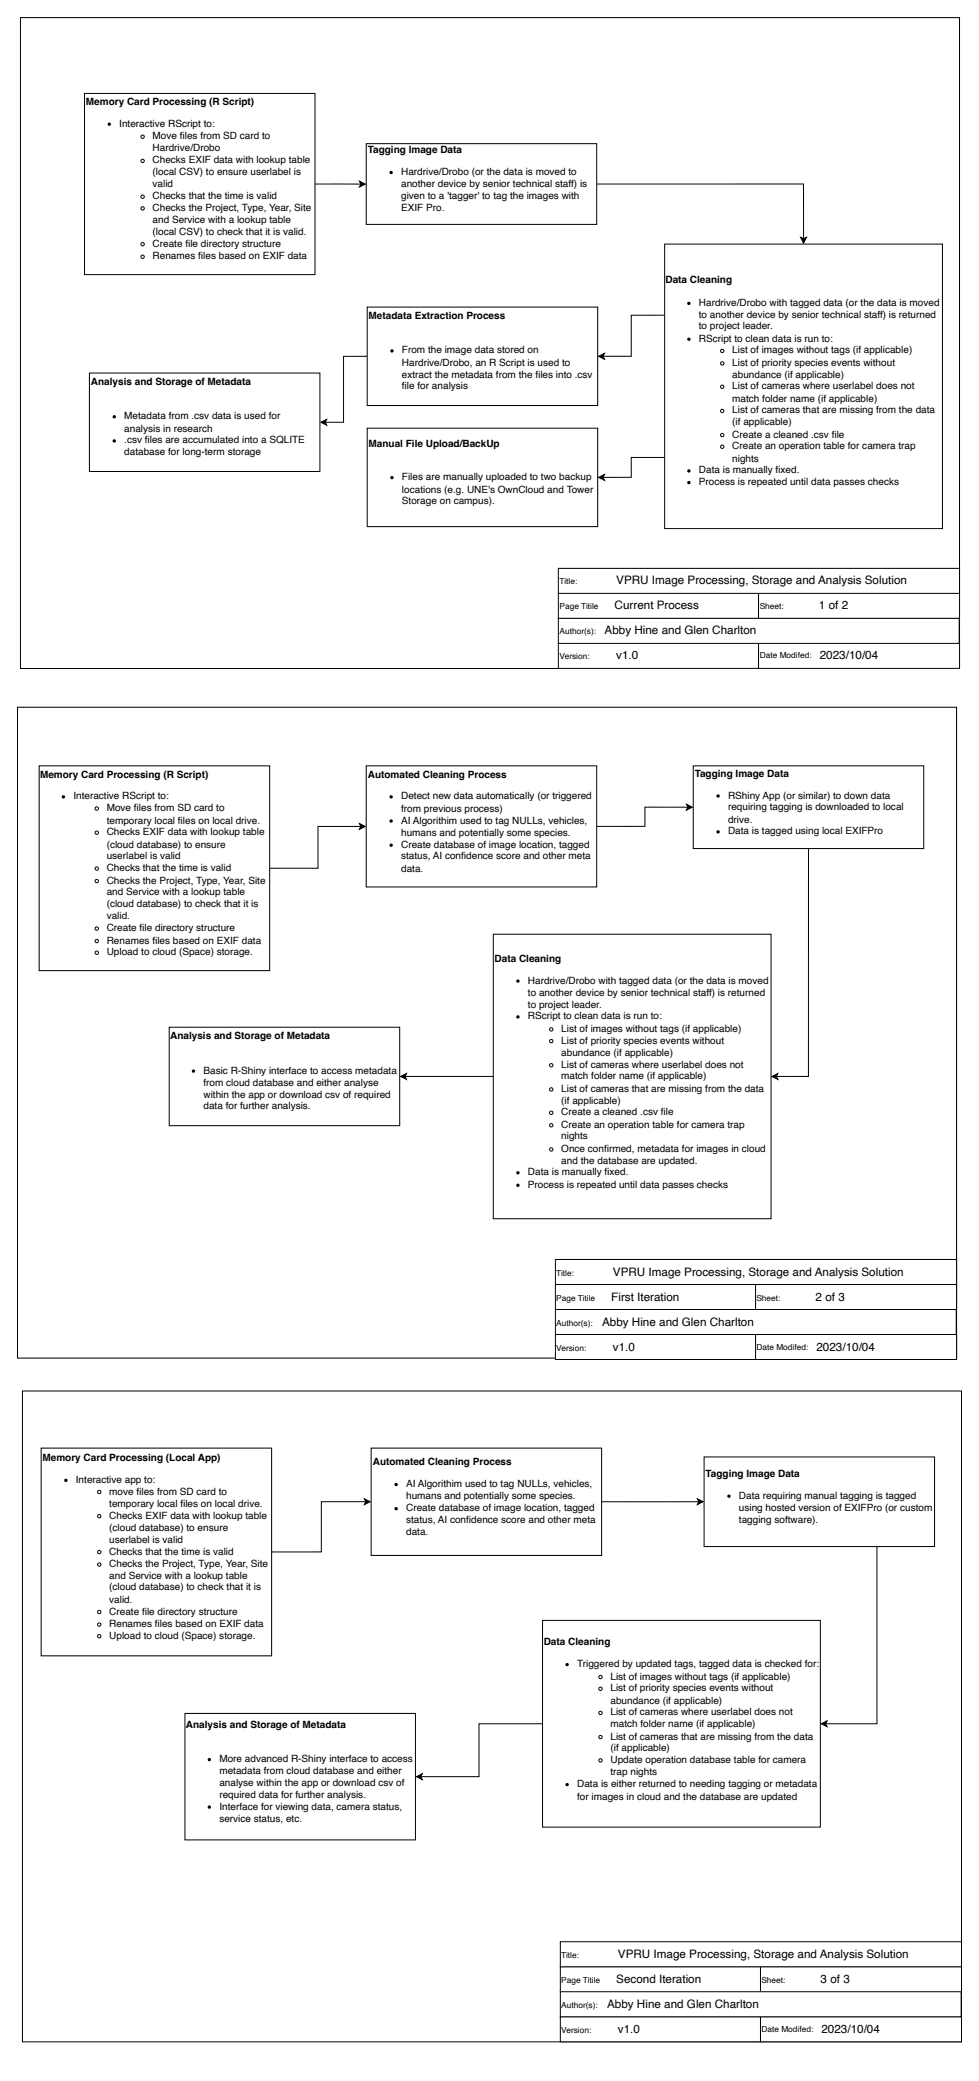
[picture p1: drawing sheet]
<svg xmlns="http://www.w3.org/2000/svg" width="292mm" height="622mm" viewBox="0 0 292 622" stroke-linecap="round" stroke-linejoin="round" font-family="sans-serif">
<defs><g id="words">
<g font-size="3.5">
<text x="184.1" y="174.6">VPRU Image Processing, Storage and Analysis Solution</text>
<text x="183.6" y="182.1">Current Process</text>
<text x="244.6" y="182.1">1 of 2</text>
<text x="180.6" y="189.6">Abby Hine and Glen Charlton</text>
<text x="184.1" y="197.1">v1.0</text>
<text x="244.9" y="197.1">2023/10/04</text>
<text x="183.1" y="381.4">VPRU Image Processing, Storage and Analysis Solution</text>
<text x="182.6" y="388.9">First Iteration</text>
<text x="243.6" y="388.9">2 of 3</text>
<text x="179.9" y="396.4">Abby Hine and Glen Charlton</text>
<text x="183.1" y="403.8">v1.0</text>
<text x="243.9" y="403.8">2023/10/04</text>
<text x="184.6" y="585.2">VPRU Image Processing, Storage and Analysis Solution</text>
<text x="184.1" y="592.7">Second Iteration</text>
<text x="245.1" y="592.7">3 of 3</text>
<text x="181.4" y="600.1">Abby Hine and Glen Charlton</text>
<text x="184.6" y="607.6">v1.0</text>
<text x="245.4" y="607.6">2023/10/04</text>
</g>
<g font-size="3">
<text x="25.7" y="31.4">Memory Card Processing (R Script)</text>
<text x="35.6" y="37.9">Interactive RScript to:</text>
<text x="45.6" y="41.6">Move fi les from SD card to</text>
<text x="45.6" y="45.1">Hardrive/Drobo</text>
<text x="109.9" y="45.8">Tagging Image Data</text>
<text x="45.6" y="48.8">Checks EXIF data with lookup table</text>
<text x="45.6" y="52.3">(local CSV) to ensure userlabel is</text>
<text x="119.8" y="52.3">Hardrive/Drobo (or the data is moved to</text>
<text x="45.6" y="55.8">valid</text>
<text x="45.6" y="59.5">Checks that the time is valid</text>
<text x="119.8" y="55.8">another device by senior technical staff) is</text>
<text x="119.8" y="59.5">given to a 'tagger' to tag the images with</text>
<text x="45.6" y="63">Checks the Project, Type, Year, Site</text>
<text x="119.8" y="63">EXIF Pro.</text>
<text x="45.6" y="66.5">and Service with a lookup table</text>
<text x="45.6" y="70.3">(local CSV) to check that it is valid.</text>
<text x="45.6" y="73.7">Create fi le directory structure</text>
<text x="45.6" y="77.5">Renames fi les based on EXIF data</text>
<text x="198.8" y="84.7">Data Cleaning</text>
<text x="110.1" y="95.4">Metadata Extraction Process</text>
<text x="208.8" y="91.4">Hardrive/Drobo with tagged data (or the data is moved</text>
<text x="208.8" y="94.9">to another device by senior technical staff) is returned</text>
<text x="208.8" y="98.4">to project leader.</text>
<text x="120.1" y="105.6">From the image data stored on</text>
<text x="208.8" y="102.1">RScript to clean data is run to:</text>
<text x="218.7" y="105.6">List of images without tags (if applicable)</text>
<text x="120.1" y="109.4">Hardrive/Drobo, an R Script is used to</text>
<text x="120.1" y="112.9">extract the metadata from the fi les into .csv</text>
<text x="218.7" y="109.4">List of priority species events without</text>
<text x="218.7" y="112.9">abundance (if applicable)</text>
<text x="27.2" y="115.1">Analysis and Storage of Metadata</text>
<text x="120.1" y="116.3">fi le for analysis</text>
<text x="218.7" y="116.3">List of cameras where userlabel does not</text>
<text x="37.1" y="125.3">Metadata from .csv data is used for</text>
<text x="218.7" y="120.1">match folder name (if applicable)</text>
<text x="218.7" y="123.6">List of cameras that are missing from the data</text>
<text x="37.1" y="129">analysis in research</text>
<text x="218.7" y="127.1">(if applicable)</text>
<text x="218.7" y="130.8">Create a cleaned .csv fi le</text>
<text x="37.1" y="132.5">.csv fi les are accumulated into a SQLITE</text>
<text x="37.1" y="136">database for long-term storage</text>
<text x="110.1" y="133.5">Manual File Upload/BackUp</text>
<text x="218.7" y="134.3">Create an operation table for camera trap</text>
<text x="120.1" y="143.5">Files are manually uploaded to two backup</text>
<text x="208.8" y="141.5">Data is manually fi xed.</text>
<text x="218.7" y="138">nights</text>
<text x="120.1" y="147.2">locations (e.g. UNE's OwnCloud and Tower</text>
<text x="208.8" y="145">Process is repeated until data passes checks</text>
<text x="120.1" y="150.7">Storage on campus).</text>
<text x="12" y="232.4">Memory Card Processing (R Script)</text>
<text x="109.9" y="232.4">Automated Cleaning Process</text>
<text x="207.5" y="232.2">Tagging Image Data</text>
<text x="21.9" y="238.9">Interactive RScript to:</text>
<text x="119.8" y="238.9">Detect new data automatically (or triggered</text>
<text x="217.5" y="238.7">RShiny App (or similar) to down data</text>
<text x="31.9" y="242.4">Move fi les from SD card to</text>
<text x="119.8" y="242.6">from previous process)</text>
<text x="217.5" y="242.1">requiring tagging is downloaded to local</text>
<text x="217.5" y="245.9">drive.</text>
<text x="31.9" y="246.1">temporary local fi les on local drive.</text>
<text x="31.9" y="249.6">Checks EXIF data with lookup table</text>
<text x="119.8" y="246.1">AI Algorithim used to tag NULLs, vehicles,</text>
<text x="119.8" y="249.9">humans and potentially some species.</text>
<text x="217.5" y="249.4">Data is tagged using local EXIFPro</text>
<text x="31.9" y="253.4">(cloud database) to ensure</text>
<text x="31.9" y="256.8">userlabel is valid</text>
<text x="119.8" y="253.4">Create database of image location, tagged</text>
<text x="119.8" y="256.8">status, AI confi dence score and other meta</text>
<text x="31.9" y="260.3">Checks that the time is valid</text>
<text x="119.8" y="260.6">data.</text>
<text x="31.9" y="264.1">Checks the Project, Type, Year, Site</text>
<text x="31.9" y="267.6">and Service with a lookup table</text>
<text x="31.9" y="271">(cloud database) to check that it is</text>
<text x="31.9" y="274.8">valid.</text>
<text x="31.9" y="278.3">Create fi le directory structure</text>
<text x="31.9" y="282">Renames fi les based on EXIF data</text>
<text x="31.9" y="285.5">Upload to cloud (Space) storage.</text>
<text x="147.7" y="287.5">Data Cleaning</text>
<text x="157.7" y="294">Hardrive/Drobo with tagged data (or the data is moved</text>
<text x="157.7" y="297.7">to another device by senior technical staff) is returned</text>
<text x="157.7" y="301.2">to project leader.</text>
<text x="157.7" y="304.7">RScript to clean data is run to:</text>
<text x="50.8" y="310.7">Analysis and Storage of Metadata</text>
<text x="167.7" y="308.4">List of images without tags (if applicable)</text>
<text x="167.7" y="311.9">List of priority species events without</text>
<text x="167.7" y="315.6">abundance (if applicable)</text>
<text x="60.8" y="320.9">Basic R-Shiny interface to access metadata</text>
<text x="167.7" y="319.1">List of cameras where userlabel does not</text>
<text x="167.7" y="322.6">match folder name (if applicable)</text>
<text x="60.8" y="324.6">from cloud database and either analyse</text>
<text x="60.8" y="328.1">within the app or download csv of required</text>
<text x="167.7" y="326.4">List of cameras that are missing from the data</text>
<text x="167.7" y="329.8">(if applicable)</text>
<text x="60.8" y="331.6">data for further analysis.</text>
<text x="167.7" y="333.3">Create a cleaned .csv fi le</text>
<text x="167.7" y="337.1">Create an operation table for camera trap</text>
<text x="167.7" y="340.6">nights</text>
<text x="167.7" y="344.3">Once confi rmed, metadata for images in cloud</text>
<text x="167.7" y="347.8">and the database are updated.</text>
<text x="157.7" y="351.3">Data is manually fi xed.</text>
<text x="157.7" y="355">Process is repeated until data passes checks</text>
<text x="12.7" y="436.7">Memory Card Processing (Local App)</text>
<text x="111.4" y="437.7">Automated Cleaning Process</text>
<text x="22.7" y="443.2">Interactive app to:</text>
<text x="210.8" y="441.4">Tagging Image Data</text>
<text x="32.6" y="446.7">move fi les from SD card to</text>
<text x="121.3" y="444.4">AI Algorithim used to tag NULLs, vehicles,</text>
<text x="121.3" y="447.9">humans and potentially some species.</text>
<text x="220.7" y="447.9">Data requiring manual tagging is tagged</text>
<text x="32.6" y="450.4">temporary local fi les on local drive.</text>
<text x="32.6" y="453.9">Checks EXIF data with lookup table</text>
<text x="121.3" y="451.7">Create database of image location, tagged</text>
<text x="121.3" y="455.1">status, AI confi dence score and other meta</text>
<text x="220.7" y="451.7">using hosted version of EXIFPro (or custom</text>
<text x="220.7" y="455.1">tagging software).</text>
<text x="32.6" y="457.6">(cloud database) to ensure</text>
<text x="32.6" y="461.1">userlabel is valid</text>
<text x="121.3" y="458.6">data.</text>
<text x="32.6" y="464.6">Checks that the time is valid</text>
<text x="32.6" y="468.4">Checks the Project, Type, Year, Site</text>
<text x="32.6" y="471.8">and Service with a lookup table</text>
<text x="32.6" y="475.3">(cloud database) to check that it is</text>
<text x="32.6" y="479.1">valid.</text>
<text x="32.6" y="482.6">Create fi le directory structure</text>
<text x="32.6" y="486.3">Renames fi les based on EXIF data</text>
<text x="32.6" y="489.8">Upload to cloud (Space) storage.</text>
<text x="162.4" y="491.8">Data Cleaning</text>
<text x="172.4" y="498.2">Triggered by updated tags, tagged data is checked for:</text>
<text x="182.4" y="502">List of images without tags (if applicable)</text>
<text x="182.4" y="505.5">List of priority species events without</text>
<text x="182.4" y="509.2">abundance (if applicable)</text>
<text x="182.4" y="512.7">List of cameras where userlabel does not</text>
<text x="55.6" y="516.4">Analysis and Storage of Metadata</text>
<text x="182.4" y="516.2">match folder name (if applicable)</text>
<text x="182.4" y="519.9">List of cameras that are missing from the data</text>
<text x="65.5" y="526.6">More advanced R-Shiny interface to access</text>
<text x="182.4" y="523.4">(if applicable)</text>
<text x="182.4" y="526.9">Update operation database table for camera</text>
<text x="65.5" y="530.1">metadata from cloud database and either</text>
<text x="65.5" y="533.9">analyse within the app or download csv of</text>
<text x="182.4" y="530.6">trap nights</text>
<text x="65.5" y="537.4">required data for further analysis.</text>
<text x="172.4" y="534.1">Data is either returned to needing tagging or metadata</text>
<text x="172.4" y="537.9">for images in cloud and the database are updated</text>
<text x="65.5" y="540.8">Interface for viewing data, camera status,</text>
<text x="65.5" y="544.6">service status, etc.</text>
</g>
<g font-size="2.5">
<text x="167.2" y="174.6">Title:</text>
<text x="167.2" y="182.1">Page Titile</text>
<text x="227" y="182.1">Sheet:</text>
<text x="167.2" y="189.6">Author(s):</text>
<text x="167.2" y="197.1">Version:</text>
<text x="227" y="196.8">Date Modifed:</text>
<text x="166.2" y="381.4">Title:</text>
<text x="166.2" y="388.9">Page Titile</text>
<text x="226" y="388.9">Sheet:</text>
<text x="166.2" y="396.4">Author(s):</text>
<text x="166.2" y="403.8">Version:</text>
<text x="226" y="403.6">Date Modifed:</text>
<text x="167.7" y="585.2">Title:</text>
<text x="167.7" y="592.7">Page Titile</text>
<text x="227.5" y="592.7">Sheet:</text>
<text x="167.7" y="600.1">Author(s):</text>
<text x="167.7" y="607.6">Version:</text>
<text x="227.5" y="607.4">Date Modifed:</text>
</g>
</g></defs>
<path d="M6.1 5.3h280.5v194.5h-280.5z" fill="none" stroke="#000" stroke-width=".3"/>
<path d="M166.8 192.3h59.8v7.5h-59.8z" fill="#fff"/>
<path d="M166.8 192.3h59.8v7.5h-59.8z" fill="none" stroke="#000" stroke-width=".3"/>
<path d="M226.6 192.3h60v7.5h-60z" fill="#fff"/>
<path d="M226.6 192.3h60v7.5h-60z" fill="none" stroke="#000" stroke-width=".3"/>
<path d="M166.8 177.3h59.8v7.5h-59.8z" fill="#fff"/>
<path d="M166.8 177.3h59.8v7.5h-59.8z" fill="none" stroke="#000" stroke-width=".3"/>
<path d="M226.6 177.3h60v7.5h-60z" fill="#fff"/>
<path d="M226.6 177.3h60v7.5h-60z" fill="none" stroke="#000" stroke-width=".3"/>
<path d="M166.8 184.8h119.7v7.5h-119.7z" fill="#fff"/>
<path d="M166.8 184.8h119.7v7.5h-119.7z" fill="none" stroke="#000" stroke-width=".3"/>
<path d="M166.8 169.9h119.8v7.4h-119.8z" fill="#fff"/>
<path d="M94.1 55h13.7M107.4 54.1l1.7 .9-1.7 .9 .4-.9zM166.8 169.9h119.8v7.4h-119.8z" fill="none" stroke="#000" stroke-width=".3"/>
<path d="M107.4 54.1l1.7 .9-1.7 .9 .4-.9z" fill="#000"/>
<path d="M25.2 27.9h68.9v54.2h-68.9z" fill="#fff"/>
<g fill="none" stroke="#000" stroke-width=".3">
<path d="M25.2 27.9h68.9v54.2h-68.9zM178.2 55h61.8v16.4M239.2 70.9l.8 .5 .9-.5-.9 1.8z"/>
<circle cx="42.6" cy="40.9" r=".5"/>
<circle cx="42.6" cy="48.1" r=".5"/>
<circle cx="42.6" cy="58.8" r=".5"/>
<circle cx="42.6" cy="76.7" r=".5"/>
<circle cx="42.6" cy="73" r=".5"/>
<circle cx="42.6" cy="62.3" r=".5"/>
</g>
<g fill="#000">
<path d="M239.2 70.9l.8 .5 .9-.5-.9 1.8z"/>
<circle cx="32.6" cy="37.1" r=".5"/>
</g>
<path d="M109.4 42.9h68.8v24.2h-68.8z" fill="#fff"/>
<path d="M109.4 42.9h68.8v24.2h-68.8zM198.5 94.2h-9.9v12.3h-8.5M178.8 106.5l1.8-.9-.5 .9 .5 .9zM198.5 136.7h-9.9v6h-8.5M178.8 142.7l1.8-.9-.5 .9 .5 .9z" fill="none" stroke="#000" stroke-width=".3"/>
<g fill="#000">
<path d="M178.8 106.5l1.8-.9-.5 .9 .5 .9zM178.8 142.7l1.8-.9-.5 .9 .5 .9z"/>
<circle cx="116.8" cy="51.6" r=".5"/>
</g>
<path d="M198.5 72.9h83v85.1h-83z" fill="#fff"/>
<g fill="none" stroke="#000" stroke-width=".3">
<path d="M198.5 72.9h83v85.1h-83zM109.7 106.5h-7.1v19.7h-5.5M95.8 126.2l1.8-.9-.5 .9 .5 .9z"/>
<circle cx="215.7" cy="104.9" r=".5"/>
<circle cx="215.7" cy="115.6" r=".5"/>
<circle cx="215.7" cy="108.6" r=".5"/>
<circle cx="215.7" cy="133.5" r=".5"/>
<circle cx="215.7" cy="130" r=".5"/>
<circle cx="215.7" cy="122.8" r=".5"/>
</g>
<g fill="#000">
<path d="M95.8 126.2l1.8-.9-.5 .9 .5 .9z"/>
<circle cx="205.8" cy="90.7" r=".5"/>
<circle cx="205.8" cy="101.4" r=".5"/>
<circle cx="205.8" cy="140.8" r=".5"/>
<circle cx="205.8" cy="144.2" r=".5"/>
</g>
<path d="M109.7 91.8h68.8v29.4h-68.8z" fill="#fff"/>
<path d="M109.7 91.8h68.8v29.4h-68.8z" fill="none" stroke="#000" stroke-width=".3"/>
<circle cx="117.1" cy="104.9" r=".5" fill="#000"/>
<path d="M109.7 128h68.8v29.4h-68.8z" fill="#fff"/>
<path d="M109.7 128h68.8v29.4h-68.8z" fill="none" stroke="#000" stroke-width=".3"/>
<circle cx="117.1" cy="142.7" r=".5" fill="#000"/>
<path d="M26.7 111.5h68.9v29.4h-68.9z" fill="#fff"/>
<path d="M26.7 111.5h68.9v29.4h-68.9z" fill="none" stroke="#000" stroke-width=".3"/>
<g fill="#000">
<circle cx="34.1" cy="124.6" r=".5"/>
<circle cx="34.1" cy="131.8" r=".5"/>
</g>
<path d="M5.2 211.4h280.5v194.5h-280.5z" fill="#fff"/>
<path d="M5.2 211.4h280.5v194.5h-280.5z" fill="none" stroke="#000" stroke-width=".3"/>
<path d="M165.9 398.9h59.8v7.4h-59.8z" fill="#fff"/>
<path d="M165.9 398.9h59.8v7.4h-59.8z" fill="none" stroke="#000" stroke-width=".3"/>
<path d="M225.7 398.9h60v7.4h-60z" fill="#fff"/>
<path d="M225.7 398.9h60v7.4h-60z" fill="none" stroke="#000" stroke-width=".3"/>
<path d="M165.9 383.9h59.8v7.5h-59.8z" fill="#fff"/>
<path d="M165.9 383.9h59.8v7.5h-59.8z" fill="none" stroke="#000" stroke-width=".3"/>
<path d="M225.7 383.9h60v7.5h-60z" fill="#fff"/>
<path d="M225.7 383.9h60v7.5h-60z" fill="none" stroke="#000" stroke-width=".3"/>
<path d="M165.9 391.4h119.7v7.5h-119.7z" fill="#fff"/>
<path d="M165.9 391.4h119.7v7.5h-119.7z" fill="none" stroke="#000" stroke-width=".3"/>
<path d="M165.9 376.4h119.8v7.5h-119.8z" fill="#fff"/>
<path d="M107.4 246.1l1.7 .9-1.7 .9 .4-.9zM107.8 247h-12.8v12.5h-14.4M165.9 376.4h119.8v7.5h-119.8z" fill="none" stroke="#000" stroke-width=".3"/>
<path d="M107.4 246.1l1.7 .9-1.7 .9 .4-.9z" fill="#000"/>
<path d="M11.7 228.9h68.9v61.2h-68.9z" fill="#fff"/>
<g fill="none" stroke="#000" stroke-width=".3">
<path d="M11.7 228.9h68.9v61.2h-68.9zM241.5 253.6v68.1h-9.6M230.6 321.7l1.7-.8-.4 .8 .4 .9z"/>
<circle cx="28.9" cy="241.7" r=".5"/>
<circle cx="28.9" cy="248.9" r=".5"/>
<circle cx="28.9" cy="259.6" r=".5"/>
<circle cx="28.9" cy="263.3" r=".5"/>
<circle cx="28.9" cy="277.5" r=".5"/>
<circle cx="28.9" cy="281.3" r=".5"/>
<circle cx="28.9" cy="284.7" r=".5"/>
</g>
<g fill="#000">
<path d="M230.6 321.7l1.7-.8-.4 .8 .4 .9z"/>
<circle cx="18.9" cy="238.2" r=".5"/>
</g>
<path d="M207.1 228.9h68.8v24.7h-68.8z" fill="#fff"/>
<path d="M207.1 228.9h68.8v24.7h-68.8zM119.7 321.7l1.7-.8-.4 .8 .4 .9zM121 321.7h26.4" fill="none" stroke="#000" stroke-width=".3"/>
<g fill="#000">
<path d="M119.7 321.7l1.7-.8-.4 .8 .4 .9z"/>
<circle cx="214.5" cy="237.9" r=".5"/>
<circle cx="214.5" cy="248.6" r=".5"/>
</g>
<path d="M147.4 279.2h82.9v85h-82.9z" fill="#fff"/>
<g fill="none" stroke="#000" stroke-width=".3">
<path d="M147.4 279.2h82.9v85h-82.9z"/>
<circle cx="164.7" cy="307.7" r=".5"/>
<circle cx="164.7" cy="311.2" r=".5"/>
<circle cx="164.7" cy="318.4" r=".5"/>
<circle cx="164.7" cy="325.6" r=".5"/>
<circle cx="164.7" cy="332.6" r=".5"/>
<circle cx="164.7" cy="336.3" r=".5"/>
<circle cx="164.7" cy="343.5" r=".5"/>
</g>
<g fill="#000">
<circle cx="154.7" cy="293.2" r=".5"/>
<circle cx="154.7" cy="303.9" r=".5"/>
<circle cx="154.7" cy="350.5" r=".5"/>
<circle cx="154.7" cy="354.3" r=".5"/>
</g>
<path d="M50.5 307h68.9v29.4h-68.9z" fill="#fff"/>
<path d="M205.1 240.4l1.7 .9-1.7 .8 .4-.8zM205.5 241.3l-12.9-.1v5.8h-14.4M50.5 307h68.9v29.4h-68.9z" fill="none" stroke="#000" stroke-width=".3"/>
<g fill="#000">
<path d="M205.1 240.4l1.7 .9-1.7 .8 .4-.8z"/>
<circle cx="57.8" cy="320.1" r=".5"/>
</g>
<path d="M109.4 228.9h68.8v36.2h-68.8z" fill="#fff"/>
<path d="M109.4 228.9h68.8v36.2h-68.8z" fill="none" stroke="#000" stroke-width=".3"/>
<g fill="#000">
<circle cx="116.8" cy="238.2" r=".5"/>
<circle cx="116.8" cy="252.6" r=".5"/>
<circle cx="116.8" cy="245.4" r=".5"/>
</g>
<path d="M6.7 415.7h280.5v194.6h-280.5z" fill="#fff"/>
<path d="M6.7 415.7h280.5v194.6h-280.5z" fill="none" stroke="#000" stroke-width=".3"/>
<path d="M167.4 602.8h59.8v7.4h-59.8z" fill="#fff"/>
<path d="M167.4 602.8h59.8v7.4h-59.8z" fill="none" stroke="#000" stroke-width=".3"/>
<path d="M227.2 602.8h60v7.4h-60z" fill="#fff"/>
<path d="M227.2 602.8h60v7.4h-60z" fill="none" stroke="#000" stroke-width=".3"/>
<path d="M167.4 587.8h59.8v7.5h-59.8z" fill="#fff"/>
<path d="M167.4 587.8h59.8v7.5h-59.8z" fill="none" stroke="#000" stroke-width=".3"/>
<path d="M227.2 587.8h60v7.5h-60z" fill="#fff"/>
<path d="M227.2 587.8h60v7.5h-60z" fill="none" stroke="#000" stroke-width=".3"/>
<path d="M167.4 595.3h119.7v7.5h-119.7z" fill="#fff"/>
<path d="M167.4 595.3h119.7v7.5h-119.7z" fill="none" stroke="#000" stroke-width=".3"/>
<path d="M167.4 580.3h119.8v7.5h-119.8z" fill="#fff"/>
<path d="M108.8 448l1.8 .8-1.8 .9 .5-.9zM109.3 448.8h-13.3v15h-14.9M167.4 580.3h119.8v7.5h-119.8z" fill="none" stroke="#000" stroke-width=".3"/>
<path d="M108.8 448l1.8 .8-1.8 .9 .5-.9z" fill="#000"/>
<path d="M12.3 432.8h68.8v62.1h-68.8z" fill="#fff"/>
<g fill="none" stroke="#000" stroke-width=".3">
<path d="M12.3 432.8h68.8v62.1h-68.8zM262 462.2v53h-15.4M245.3 515.2l1.8-.9-.5 .9 .5 .9z"/>
<circle cx="29.6" cy="453.2" r=".5"/>
<circle cx="29.6" cy="445.9" r=".5"/>
<circle cx="29.6" cy="467.6" r=".5"/>
<circle cx="29.6" cy="463.9" r=".5"/>
<circle cx="29.6" cy="481.8" r=".5"/>
<circle cx="29.6" cy="485.5" r=".5"/>
<circle cx="29.6" cy="489" r=".5"/>
</g>
<g fill="#000">
<path d="M245.3 515.2l1.8-.9-.5 .9 .5 .9z"/>
<circle cx="19.7" cy="442.4" r=".5"/>
</g>
<path d="M210.3 435.5h68.9v26.7h-68.9z" fill="#fff"/>
<path d="M210.3 435.5h68.9v26.7h-68.9zM162.1 515.2h-19v15.8h-17.4M124.4 531l1.7-.9-.4 .9 .4 .9z" fill="none" stroke="#000" stroke-width=".3"/>
<g fill="#000">
<path d="M124.4 531l1.7-.9-.4 .9 .4 .9z"/>
<circle cx="217.7" cy="447.2" r=".5"/>
</g>
<path d="M162.1 484.3h82.9v61.8h-82.9z" fill="#fff"/>
<g fill="none" stroke="#000" stroke-width=".3">
<path d="M162.1 484.3h82.9v61.8h-82.9z"/>
<circle cx="179.4" cy="504.7" r=".5"/>
<circle cx="179.4" cy="519.2" r=".5"/>
<circle cx="179.4" cy="501.2" r=".5"/>
<circle cx="179.4" cy="512" r=".5"/>
<circle cx="179.4" cy="526.2" r=".5"/>
</g>
<g fill="#000">
<circle cx="169.4" cy="497.5" r=".5"/>
<circle cx="169.4" cy="533.4" r=".5"/>
</g>
<path d="M55.3 512.1h68.8v37.8h-68.8z" fill="#fff"/>
<path d="M208.3 448l1.7 .8-1.7 .9 .4-.9zM208.7 448.8h-29M55.3 512.1h68.8v37.8h-68.8z" fill="none" stroke="#000" stroke-width=".3"/>
<g fill="#000">
<path d="M208.3 448l1.7 .8-1.7 .9 .4-.9z"/>
<circle cx="62.5" cy="525.9" r=".5"/>
<circle cx="62.5" cy="540.1" r=".5"/>
</g>
<path d="M110.9 432.8h68.8v32.1h-68.8z" fill="#fff"/>
<path d="M110.9 432.8h68.8v32.1h-68.8z" fill="none" stroke="#000" stroke-width=".3"/>
<g fill="#000">
<circle cx="118.3" cy="443.7" r=".5"/>
<circle cx="118.3" cy="450.9" r=".5"/>
</g>
<use href="#words"/>
</svg>
